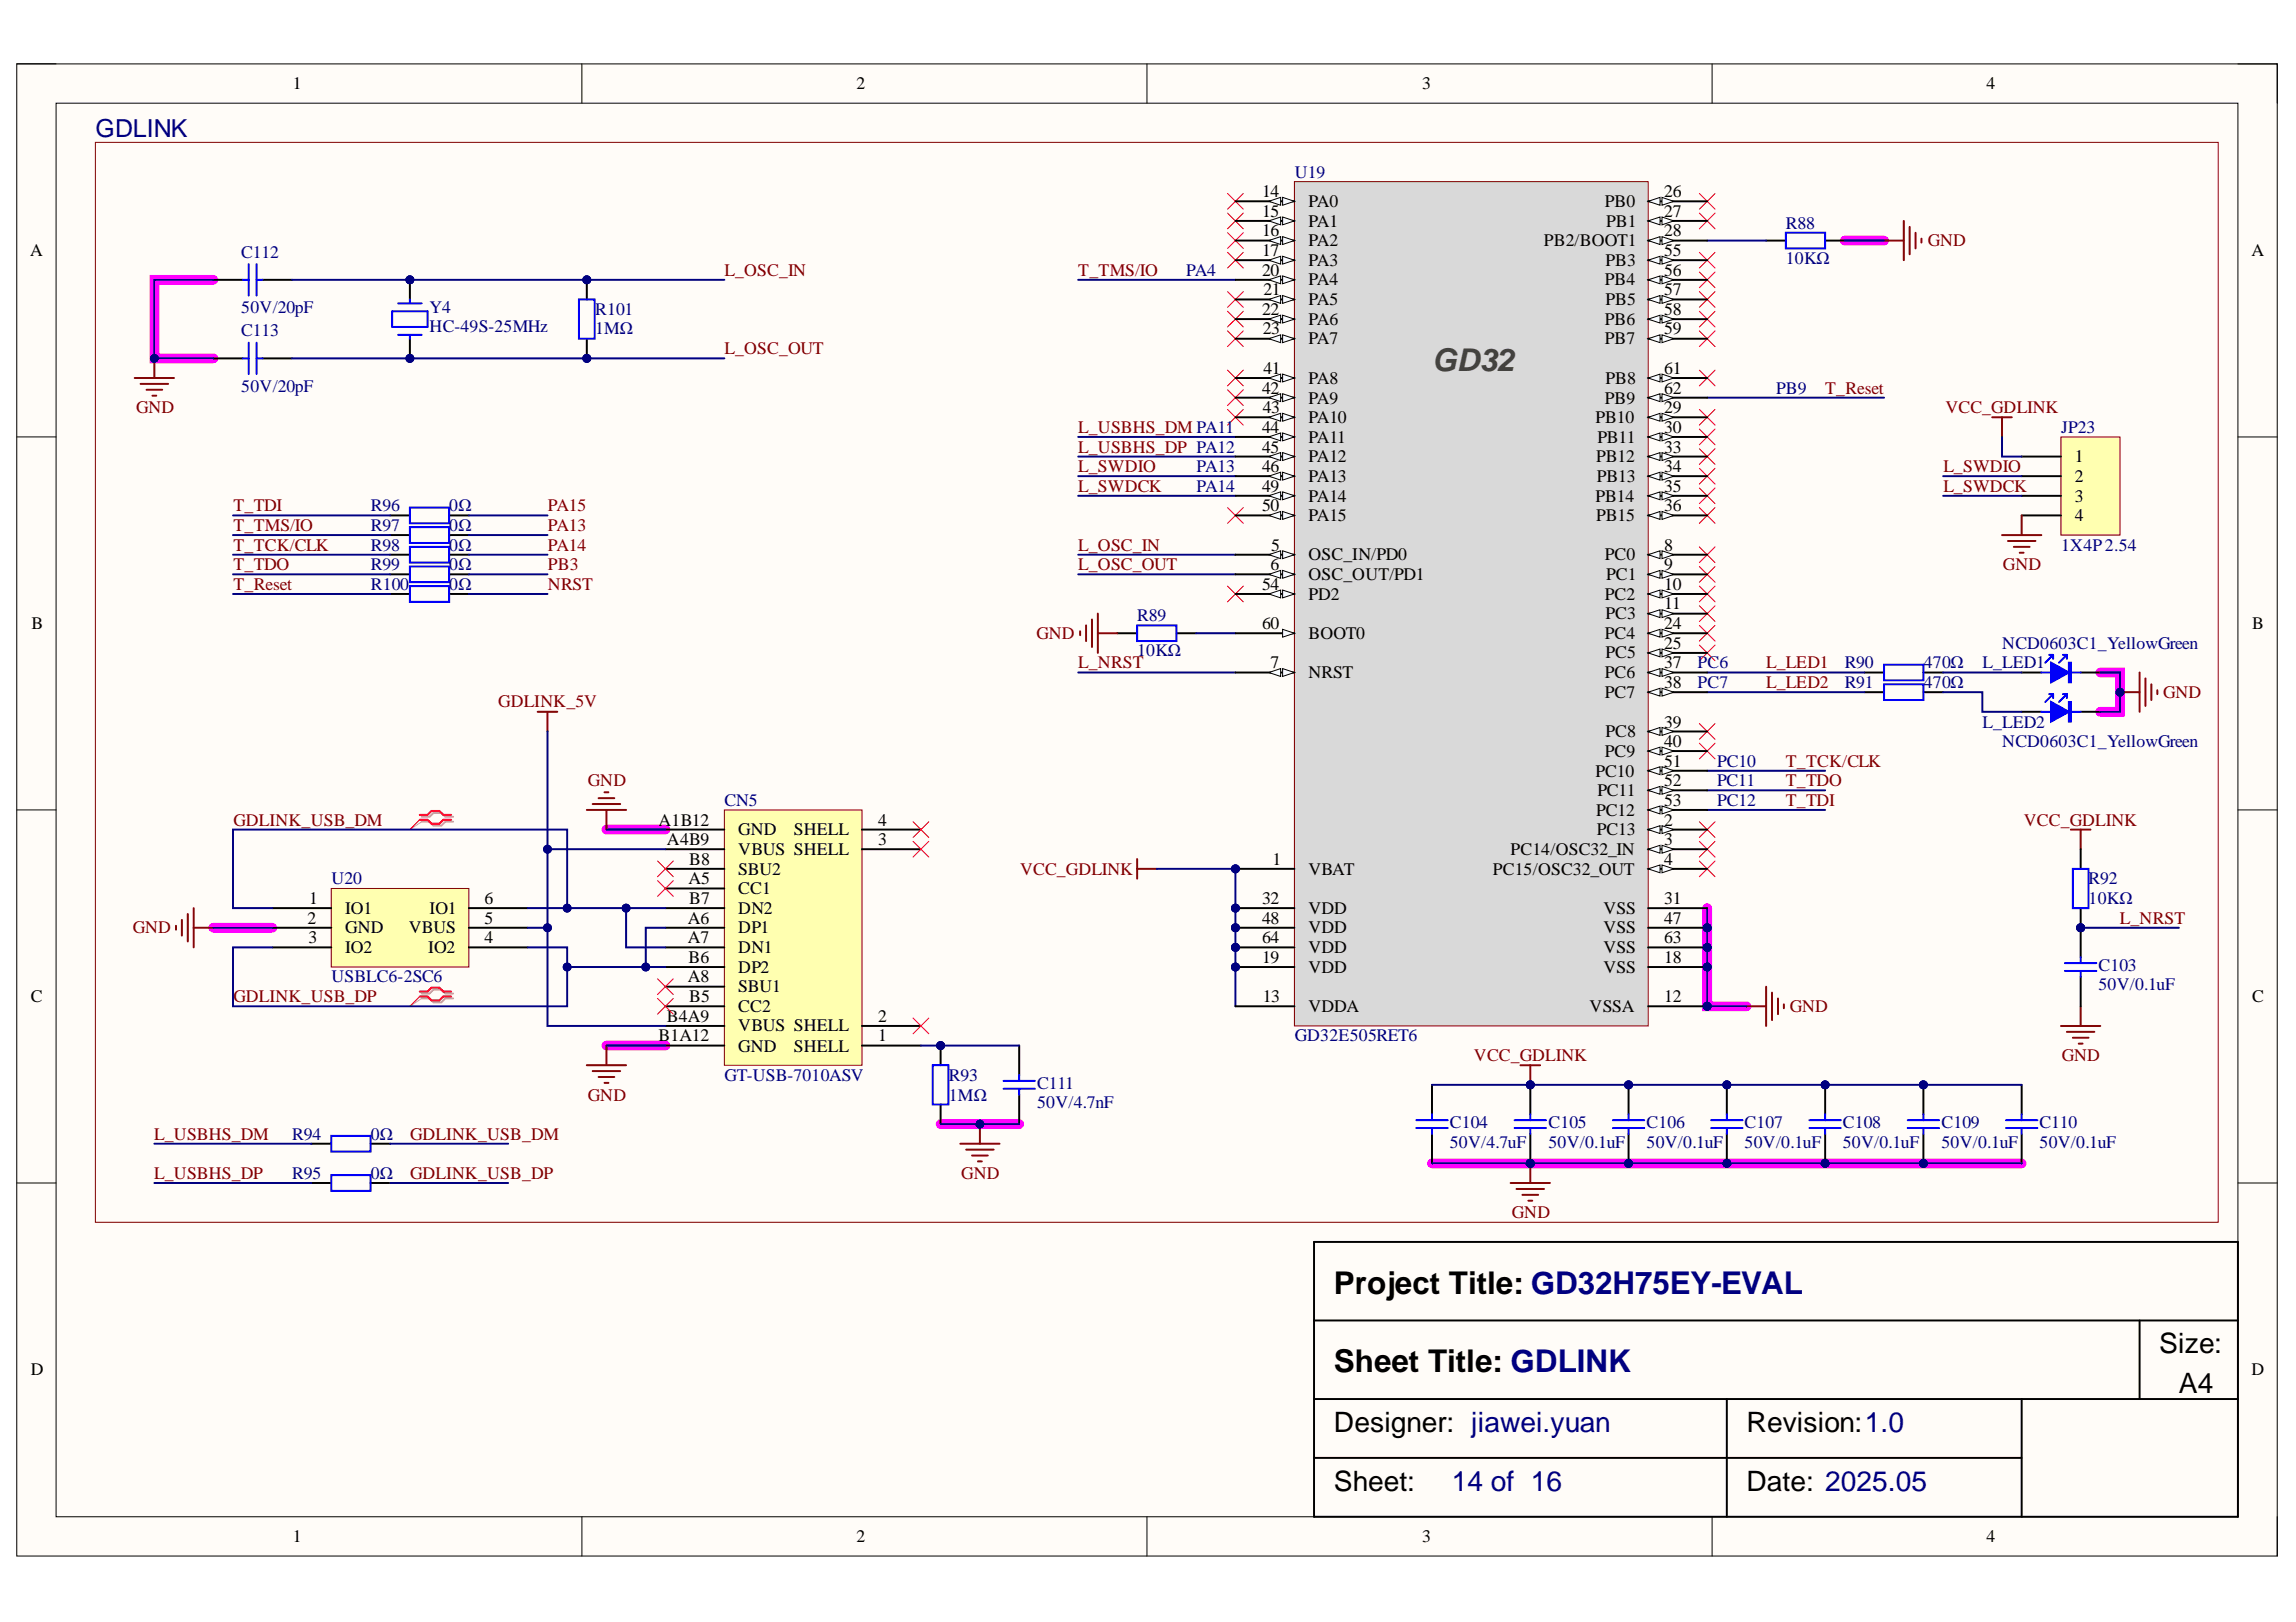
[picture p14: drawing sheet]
<svg xmlns="http://www.w3.org/2000/svg" width="297mm" height="210mm" viewBox="0 0 297 210" stroke-linecap="round" stroke-linejoin="round" font-family="sans-serif">
<defs><g id="words">
<text font-size="4.1" fill="#434343" x="185.3" y="48">GD32</text>
<g font-size="4.1">
<text x="172.6" y="167.4">Project Title: GD32H75EY-EVAL</text>
<text x="172.6" y="177.6">Sheet Title: GDLINK</text>
</g>
<g font-size="3.6">
<text x="279.3" y="175.1">Size:</text>
<text x="172.6" y="185.3">Designer: jiawei.yuan</text>
<text x="226" y="185.3">Revision:1.0</text>
<text x="281.9" y="180.2">A4</text>
<text x="172.6" y="193">Sheet:</text>
<text x="226" y="193">Date: 2025.05</text>
</g>
<text font-size="3.6" fill="#000080" x="187.8" y="193">14 of 16</text>
<text font-size="3.2" fill="#000080" x="12.4" y="17.7">GDLINK</text>
<g font-size="2.3">
<text x="37.9" y="11.6">1</text>
<text x="110.8" y="11.6">2</text>
<text x="184" y="11.6">3</text>
<text x="257" y="11.6">4</text>
<text x="163.3" y="25.5">14</text>
<text x="163.3" y="28.1">15</text>
<text x="169.3" y="26.8">PA0</text>
<text x="169.3" y="29.3">PA1</text>
<text x="207.6" y="26.8">PB0</text>
<text x="207.8" y="29.3">PB1</text>
<text x="215.3" y="25.5">26</text>
<text x="215.3" y="28.1">27</text>
<text x="3.9" y="33.1">A</text>
<text x="163.3" y="30.6">16</text>
<text x="163.3" y="33.1">17</text>
<text x="163.3" y="35.7">20</text>
<text x="169.3" y="31.9">PA2</text>
<text x="169.3" y="34.4">PA3</text>
<text x="199.7" y="31.9">PB2/BOOT1</text>
<text x="207.7" y="34.4">PB3</text>
<text x="215.3" y="30.6">28</text>
<text x="215.3" y="33.1">55</text>
<text x="215.3" y="35.7">56</text>
<text x="291.3" y="33.1">A</text>
<text x="163.3" y="40.7">22</text>
<text x="163.4" y="38.2">21</text>
<text x="169.3" y="36.9">PA4</text>
<text x="169.3" y="39.5">PA5</text>
<text x="207.6" y="36.9">PB4</text>
<text x="207.7" y="39.5">PB5</text>
<text x="215.3" y="38.2">57</text>
<text x="215.3" y="40.7">58</text>
<text x="163.4" y="43.3">23</text>
<text x="169.3" y="42">PA6</text>
<text x="169.3" y="44.5">PA7</text>
<text x="207.6" y="42">PB6</text>
<text x="207.6" y="44.5">PB7</text>
<text x="215.3" y="43.3">59</text>
<text x="163.3" y="51">42</text>
<text x="163.4" y="53.5">43</text>
<text x="163.4" y="48.3">41</text>
<text x="169.3" y="49.7">PA8</text>
<text x="169.3" y="52.2">PA9</text>
<text x="207.6" y="52.2">PB9</text>
<text x="207.7" y="49.7">PB8</text>
<text x="215.3" y="48.3">61</text>
<text x="215.3" y="51">62</text>
<text x="215.3" y="53.5">29</text>
<text x="163.3" y="56">44</text>
<text x="163.3" y="58.6">45</text>
<text x="169.3" y="54.8">PA10</text>
<text x="169.3" y="57.3">PA11</text>
<text x="169.3" y="59.8">PA12</text>
<text x="206.4" y="54.8">PB10</text>
<text x="206.5" y="59.8">PB12</text>
<text x="206.7" y="57.3">PB11</text>
<text x="215.3" y="56">30</text>
<text x="215.3" y="58.6">33</text>
<text x="268.4" y="59.8">1</text>
<text x="163.3" y="61.1">46</text>
<text x="163.3" y="63.6">49</text>
<text x="169.3" y="62.4">PA13</text>
<text x="169.3" y="64.9">PA14</text>
<text x="206.4" y="64.9">PB14</text>
<text x="206.6" y="62.4">PB13</text>
<text x="215.3" y="61.1">34</text>
<text x="215.3" y="63.6">35</text>
<text x="268.4" y="62.4">2</text>
<text x="268.4" y="64.9">3</text>
<text x="163.3" y="66.2">50</text>
<text x="164.5" y="71.3">5</text>
<text x="169.3" y="67.5">PA15</text>
<text x="206.5" y="67.5">PB15</text>
<text x="215.3" y="66.2">36</text>
<text x="215.3" y="71.3">8</text>
<text x="268.4" y="67.5">4</text>
<text x="163.3" y="76.3">54</text>
<text x="164.4" y="73.8">6</text>
<text x="169.3" y="72.5">OSC_IN/PD0</text>
<text x="169.3" y="75.1">OSC_OUT/PD1</text>
<text x="169.3" y="77.6">PD2</text>
<text x="207.6" y="72.5">PC0</text>
<text x="207.6" y="77.6">PC2</text>
<text x="207.8" y="75.1">PC1</text>
<text x="215.3" y="73.8">9</text>
<text x="215.3" y="76.3">10</text>
<text x="4.1" y="81.4">B</text>
<text x="163.3" y="81.4">60</text>
<text x="169.3" y="82.7">BOOT0</text>
<text x="207.6" y="82.7">PC4</text>
<text x="207.7" y="80.1">PC3</text>
<text x="215.3" y="78.9">11</text>
<text x="215.3" y="81.4">24</text>
<text x="215.3" y="83.9">25</text>
<text x="291.4" y="81.4">B</text>
<text x="164.4" y="86.5">7</text>
<text x="169.3" y="87.7">NRST</text>
<text x="207.6" y="87.7">PC6</text>
<text x="207.7" y="85.2">PC5</text>
<text x="215.3" y="86.5">37</text>
<text x="215.3" y="89">38</text>
<text x="207.6" y="90.3">PC7</text>
<text x="207.7" y="95.4">PC8</text>
<text x="215.3" y="94.2">39</text>
<text x="206.4" y="100.5">PC10</text>
<text x="207.6" y="98">PC9</text>
<text x="215.3" y="96.7">40</text>
<text x="215.3" y="99.2">51</text>
<text x="215.3" y="101.8">52</text>
<text x="85.2" y="106.8">A1B12</text>
<text x="113.6" y="106.8">4</text>
<text x="206.5" y="105.6">PC12</text>
<text x="206.7" y="103">PC11</text>
<text x="215.3" y="104.3">53</text>
<text x="215.3" y="106.8">2</text>
<text x="86.3" y="109.4">A4B9</text>
<text x="89.2" y="111.9">B8</text>
<text x="95.5" y="108.1">GND</text>
<text x="95.5" y="110.6">VBUS SHELL</text>
<text x="95.5" y="113.2">SBU2</text>
<text x="102.7" y="108.1">SHELL</text>
<text x="113.6" y="109.4">3</text>
<text x="164.6" y="111.9">1</text>
<text x="169.3" y="113.2">VBAT</text>
<text x="193.1" y="113.2">PC15/OSC32_OUT</text>
<text x="195.4" y="110.6">PC14/OSC32_IN</text>
<text x="206.6" y="108.1">PC13</text>
<text x="215.3" y="109.4">3</text>
<text x="215.3" y="111.9">4</text>
<text x="39.8" y="119.5">2</text>
<text x="40" y="117">1</text>
<text x="44.7" y="118.3">IO1</text>
<text x="55.6" y="118.3">IO1</text>
<text x="62.7" y="119.5">5</text>
<text x="62.7" y="117">6</text>
<text x="89" y="119.5">A6</text>
<text x="89.1" y="114.4">A5</text>
<text x="89.2" y="117">B7</text>
<text x="95.5" y="115.7">CC1</text>
<text x="95.5" y="118.3">DN2</text>
<text x="163.3" y="117">32</text>
<text x="163.3" y="119.5">48</text>
<text x="169.3" y="118.3">VDD</text>
<text x="207.4" y="118.3">VSS</text>
<text x="215.3" y="117">31</text>
<text x="215.3" y="119.5">47</text>
<text x="39.9" y="122.1">3</text>
<text x="44.7" y="120.8">GND</text>
<text x="44.7" y="123.3">IO2</text>
<text x="52.9" y="120.8">VBUS</text>
<text x="55.4" y="123.3">IO2</text>
<text x="62.7" y="122.1">4</text>
<text x="89" y="122.1">A7</text>
<text x="89.1" y="124.6">B6</text>
<text x="95.5" y="120.8">DP1</text>
<text x="95.5" y="123.3">DN1</text>
<text x="95.5" y="125.9">DP2</text>
<text x="163.3" y="122.1">64</text>
<text x="163.3" y="124.6">19</text>
<text x="169.3" y="120.8">VDD</text>
<text x="169.3" y="123.3">VDD</text>
<text x="169.3" y="125.9">VDD</text>
<text x="207.4" y="120.8">VSS</text>
<text x="207.4" y="123.3">VSS</text>
<text x="207.4" y="125.9">VSS</text>
<text x="215.3" y="122.1">63</text>
<text x="215.3" y="124.6">18</text>
<text x="4" y="129.7">C</text>
<text x="89" y="127.1">A8</text>
<text x="89.2" y="129.7">B5</text>
<text x="95.5" y="128.4">SBU1</text>
<text x="95.5" y="130.9">CC2</text>
<text x="163.4" y="129.7">13</text>
<text x="169.3" y="130.9">VDDA</text>
<text x="205.7" y="130.9">VSSA</text>
<text x="215.3" y="129.7">12</text>
<text x="291.4" y="129.7">C</text>
<text x="85.2" y="134.7">B1A12</text>
<text x="86.3" y="132.2">B4A9</text>
<text x="95.5" y="133.5">VBUS SHELL</text>
<text x="95.5" y="136.1">GND</text>
<text x="102.7" y="136.1">SHELL</text>
<text x="113.6" y="132.2">2</text>
<text x="113.6" y="134.7">1</text>
<text x="4" y="177.9">D</text>
<text x="291.3" y="177.9">D</text>
<text x="37.9" y="199.6">1</text>
<text x="110.8" y="199.6">2</text>
<text x="184" y="199.6">3</text>
<text x="257" y="199.6">4</text>
</g>
<g font-size="2.3" fill="#000080">
<text x="167.5" y="23">U19</text>
<text x="231" y="29.6">R88</text>
<text x="31.2" y="33.4">C112</text>
<text x="153.5" y="35.7">PA4</text>
<text x="231" y="34.1">10KΩ</text>
<text x="31.2" y="40.5">50V/20pF</text>
<text x="55.6" y="40.5">Y4</text>
<text x="77" y="40.7">R101</text>
<text x="31.2" y="43.5">C113</text>
<text x="55.6" y="43">HC-49S-25MHz</text>
<text x="77" y="43.3">1MΩ</text>
<text x="31.2" y="50.7">50V/20pF</text>
<text x="229.8" y="51">PB9</text>
<text x="266.7" y="56">JP23</text>
<text x="154.8" y="63.6">PA14</text>
<text x="154.8" y="61.1">PA13</text>
<text x="48" y="66.2">R96</text>
<text x="48" y="68.7">R97</text>
<text x="48" y="71.3">R98</text>
<text x="58.1" y="66.2">0Ω</text>
<text x="58.1" y="68.7">0Ω</text>
<text x="58.1" y="71.3">0Ω</text>
<text x="266.7" y="71.3">1X4P2.54</text>
<text x="48" y="73.8">R99</text>
<text x="48" y="76.3">R100</text>
<text x="58.1" y="73.8">0Ω</text>
<text x="58.1" y="76.3">0Ω</text>
<text x="147.1" y="80.4">R89</text>
<text x="259" y="83.9">NCD0603C1_YellowGreen</text>
<text x="147.1" y="84.9">10KΩ</text>
<text x="219.6" y="86.5">PC6</text>
<text x="219.6" y="89">PC7</text>
<text x="238.7" y="86.5">R90</text>
<text x="238.7" y="89">R91</text>
<text x="248.9" y="86.5">470Ω</text>
<text x="248.9" y="89">470Ω</text>
<text x="256.5" y="86.5">L_LED1</text>
<text x="256.5" y="94.2">L_LED2</text>
<text x="222.2" y="99.2">PC10</text>
<text x="222.2" y="101.8">PC11</text>
<text x="259" y="96.7">NCD0603C1_YellowGreen</text>
<text x="93.7" y="104.3">CN5</text>
<text x="222.2" y="104.3">PC12</text>
<text x="42.9" y="114.4">U20</text>
<text x="270.2" y="114.4">R92</text>
<text x="270.2" y="117">10KΩ</text>
<text x="271.5" y="125.6">C103</text>
<text x="42.9" y="127.1">USBLC6-2SC6</text>
<text x="271.5" y="128.1">50V/0.1uF</text>
<text x="167.5" y="134.7">GD32E505RET6</text>
<text x="93.7" y="139.9">GT-USB-7010ASV</text>
<text x="122.8" y="139.9">R93</text>
<text x="122.8" y="142.4">1MΩ</text>
<text x="134.2" y="140.9">C111</text>
<text x="134.2" y="143.4">50V/4.7nF</text>
<text x="37.8" y="147.5">R94</text>
<text x="48" y="147.5">0Ω</text>
<text x="187.6" y="146">C104</text>
<text x="187.6" y="148.5">50V/4.7uF</text>
<text x="200.3" y="146">C105</text>
<text x="200.3" y="148.5">50V/0.1uF</text>
<text x="213" y="146">C106</text>
<text x="213" y="148.5">50V/0.1uF</text>
<text x="225.7" y="146">C107</text>
<text x="225.7" y="148.5">50V/0.1uF</text>
<text x="238.4" y="146">C108</text>
<text x="238.4" y="148.5">50V/0.1uF</text>
<text x="251.2" y="146">C109</text>
<text x="251.2" y="148.5">50V/0.1uF</text>
<text x="263.9" y="146">C110</text>
<text x="263.9" y="148.5">50V/0.1uF</text>
<text x="37.8" y="152.6">R95</text>
<text x="48" y="152.6">0Ω</text>
</g>
<g font-size="2.3" fill="#800000">
<text x="93.7" y="35.7">L_OSC_IN</text>
<text x="139.5" y="35.7">T_TMS/IO</text>
<text x="249.4" y="31.9">GND</text>
<text x="93.7" y="45.8">L_OSC_OUT</text>
<text x="17.6" y="53.5">GND</text>
<text x="236.1" y="51">T_Reset</text>
<text x="251.7" y="53.5">VCC_GDLINK</text>
<text x="139.5" y="58.6">L_USBHS_DP PA12</text>
<text x="139.5" y="56">L_USBHS_DM PA11</text>
<text x="139.5" y="61.1">L_SWDIO</text>
<text x="139.5" y="63.6">L_SWDCK</text>
<text x="251.4" y="61.1">L_SWDIO</text>
<text x="251.4" y="63.6">L_SWDCK</text>
<text x="30.2" y="68.7">T_TMS/IO</text>
<text x="30.2" y="71.3">T_TCK/CLK</text>
<text x="30.2" y="66.2">T_TDI</text>
<text x="70.9" y="68.7">PA13</text>
<text x="70.9" y="71.3">PA14</text>
<text x="70.9" y="66.2">PA15</text>
<text x="139.5" y="71.3">L_OSC_IN</text>
<text x="30.2" y="73.8">T_TDO</text>
<text x="30.2" y="76.3">T_Reset</text>
<text x="70.9" y="73.8">PB3</text>
<text x="70.9" y="76.3">NRST</text>
<text x="139.5" y="73.8">L_OSC_OUT</text>
<text x="259.1" y="73.8">GND</text>
<text x="134.1" y="82.7">GND</text>
<text x="139.5" y="86.5">L_NRST</text>
<text x="228.5" y="86.5">L_LED1</text>
<text x="228.5" y="89">L_LED2</text>
<text x="64.5" y="91.5">GDLINK_5V</text>
<text x="279.9" y="90.3">GND</text>
<text x="76.1" y="101.8">GND</text>
<text x="231" y="99.2">T_TCK/CLK</text>
<text x="231" y="101.8">T_TDO</text>
<text x="30.2" y="106.8">GDLINK_USB_DM</text>
<text x="231" y="104.3">T_TDI</text>
<text x="261.8" y="106.8">VCC_GDLINK</text>
<text x="132" y="113.2">VCC_GDLINK</text>
<text x="274.3" y="119.5">L_NRST</text>
<text x="17.2" y="120.8">GND</text>
<text x="30.2" y="129.7">GDLINK_USB_DP</text>
<text x="231.5" y="130.9">GND</text>
<text x="190.7" y="137.4">VCC_GDLINK</text>
<text x="266.7" y="137.4">GND</text>
<text x="76.1" y="142.4">GND</text>
<text x="20" y="147.5">L_USBHS_DM</text>
<text x="53" y="147.5">GDLINK_USB_DM</text>
<text x="20" y="152.6">L_USBHS_DP</text>
<text x="53" y="152.6">GDLINK_USB_DP</text>
<text x="124.4" y="152.6">GND</text>
<text x="195.6" y="157.6">GND</text>
</g>
</g></defs>
<path d="M2.2 8.3h292.4v193.1h-292.4z" fill-rule="evenodd" fill="#fffcf8"/>
<path d="M2.2 8.3h292.4v193.1h-292.4z" fill="none" stroke="#000" stroke-width=".13"/>
<path d="M7.3 13.4h282.2v182.9h-282.2z" fill-rule="evenodd" fill="#fffcf8"/>
<g fill="none" stroke="#000" stroke-width=".13">
<path d="M2.2 8.3h5.1M7.3 13.4h282.2v182.9h-282.2zM75.3 8.3v5M148.4 8.3v5M221.5 8.3v5.1M289.5 8.3h5.1v5.1M2.2 56.5h5.1M289.5 56.5h5.1M2.2 104.8h5.1M289.5 104.8h5.1M2.2 153.1h5.1M289.5 153.1h5.1"/>
<path d="M75.3 196.3v5.1M148.4 196.3v5.1M221.5 196.3v5.1M294.6 196.3v5.1"/>
</g>
<path d="M27.6 36.2h-7.6v10.2h7.6M238.7 31.1h5M271.7 87h2.6v5.1h-2.6M78.5 107.4h7.6M220.9 117.5v12.7h5.1M27.6 120.1h7.6M78.5 135.3h7.6M121.7 145.5h10.2M185.3 150.6h76.2" fill="none" stroke="#f0f" stroke-width="1.3"/>
<g fill="none" stroke="#000" stroke-width=".25">
<path d="M228.5 31.1h2.5M236.1 31.1h2.6M241.2 87h2.5M241.2 89.6h2.5M248.8 87h2.6M248.8 89.6h2.6M261.5 87h2.6M269.2 87h2.5M170 160.7h119.5v35.6h-119.5zM170 170.9h119.5M276.8 170.9v10.1M170 181h119.5"/>
<path d="M170 188.7h91.5M223.4 181v15.3M261.5 181v15.3"/>
</g>
<path d="M231 30.1h5.1v2h-5.1zM243.7 86h5.1v2h-5.1zM243.7 88.6h5.1v2h-5.1z" fill="none" stroke="#00f" stroke-width=".25"/>
<path d="M243.7 31.1h2.6M246.3 28.6v5.1M247.1 29.4v3.5M247.8 30.1v2M248.6 30.9v.5" fill="none" stroke="#800000" stroke-width=".25"/>
<g fill="none" stroke="#f00" stroke-width=".13">
<path d="M219.8 25l2.1 2.1M219.8 27.6l2.1 2M219.8 32.7l2.1 2M219.8 35.2l2.1 2M219.8 37.7l2.1 2.1M221.9 25l-2.1 2.1M221.9 27.6l-2.1 2M221.9 32.7l-2.1 2M221.9 35.2l-2.1 2M221.9 37.7l-2.1 2.1M219.8 40.3l2.1 2M219.8 42.8l2.1 2.1"/>
<path d="M219.8 47.9l2.1 2M219.8 53l2.1 2M219.8 55.5l2.1 2.1M219.8 58.1l2.1 2M221.9 40.3l-2.1 2M221.9 42.8l-2.1 2.1M221.9 47.9l-2.1 2M221.9 53l-2.1 2M221.9 55.5l-2.1 2.1M221.9 58.1l-2.1 2M219.8 60.6l2.1 2M219.8 63.2l2.1 2"/>
<path d="M219.8 65.7l2.1 2M219.8 70.8l2.1 2M219.8 73.3l2.1 2M219.8 75.9l2.1 2M219.8 78.4l2.1 2M221.9 60.6l-2.1 2M221.9 63.2l-2.1 2M221.9 65.7l-2.1 2M221.9 70.8l-2.1 2M221.9 73.3l-2.1 2M221.9 75.9l-2.1 2M221.9 78.4l-2.1 2"/>
<path d="M219.8 80.9l2.1 2.1M219.8 83.5l2.1 2M221.9 80.9l-2.1 2.1M221.9 83.5l-2.1 2"/>
</g>
<path d="M265.4 85.8l2.3 1.2-2.3 1.3z" fill="#00f"/>
<path d="M264.1 87h1.3M265.1 84.7h.5M265.4 85.8l2.3 1.2-2.3 1.3zM265.6 84.7l-1 1.1M265.6 84.7v.6M266.9 84.7h.5M267.4 84.7l-1 1.1M267.4 84.7v.6M267.7 85.8h.2v2.5h-.2zM267.8 85.8v2.5M267.9 87h1.3" fill="none" stroke="#00f" stroke-width=".25"/>
<path d="M261.5 92.1h2.6M269.2 92.1h2.5" fill="none" stroke="#000" stroke-width=".25"/>
<path d="M265.4 90.8l2.3 1.3-2.3 1.3z" fill="#00f"/>
<path d="M264.1 92.1h1.3M265.1 89.8h.5M265.4 90.8l2.3 1.3-2.3 1.3zM265.6 89.8l-1 1M265.6 89.8v.5M266.9 89.8h.5M267.4 89.8l-1 1M267.4 89.8v.5M267.7 90.8h.2v2.6h-.2zM267.8 90.8v2.6M267.9 92.1h1.3" fill="none" stroke="#00f" stroke-width=".25"/>
<path d="M274.3 89.6h2.5M276.8 87v5.1M277.6 87.8v3.6M278.3 88.6v2M279.1 89.3v.5" fill="none" stroke="#800000" stroke-width=".25"/>
<circle cx="274.3" cy="89.6" r=".51" fill="#000080"/>
<circle cx="274.3" cy="89.6" r=".51" fill="none" stroke="#000080" stroke-width=".13"/>
<path d="M219.8 96.2l2.1 2M219.8 93.6l2.1 2.1M221.9 96.2l-2.1 2M221.9 93.6l-2.1 2.1M219.8 106.3l2.1 2.1M219.8 108.9l2.1 2M219.8 111.4l2.1 2.1M221.9 106.3l-2.1 2.1M221.9 108.9l-2.1 2M221.9 111.4l-2.1 2.1" fill="none" stroke="#f00" stroke-width=".13"/>
<path d="M147.1 111.2v2.5M147.1 112.4h2.6M196.7 137.9h2.5M198 137.9v2.5M226 130.2h2.5M228.5 127.7v5.1M229.2 128.4v3.6M230 129.2v2M230.8 130v.5" fill="none" stroke="#800000" stroke-width=".25"/>
<circle cx="198" cy="140.4" r=".51" fill="#000080"/>
<circle cx="198" cy="140.4" r=".51" fill="none" stroke="#000080" stroke-width=".13"/>
<path d="M195.4 153.1h5.1M196.2 153.9h3.6M197 154.6h2M197.7 155.4h.5M198 150.6v2.5" fill="none" stroke="#800000" stroke-width=".25"/>
<circle cx="198" cy="150.6" r=".51" fill="#000080"/>
<circle cx="198" cy="150.6" r=".51" fill="none" stroke="#000080" stroke-width=".13"/>
<circle cx="198" cy="150.6" r=".51" fill="#000080"/>
<circle cx="198" cy="150.6" r=".51" fill="none" stroke="#000080" stroke-width=".13"/>
<circle cx="198" cy="140.4" r=".51" fill="#000080"/>
<circle cx="198" cy="140.4" r=".51" fill="none" stroke="#000080" stroke-width=".13"/>
<path d="M198 146.7v3.9" fill="none" stroke="#000" stroke-width=".25"/>
<circle cx="198" cy="150.6" r=".51" fill="#000080"/>
<circle cx="198" cy="150.6" r=".51" fill="none" stroke="#000080" stroke-width=".13"/>
<path d="M198 140.4v3.8" fill="none" stroke="#000" stroke-width=".25"/>
<circle cx="198" cy="140.4" r=".51" fill="#000080"/>
<circle cx="198" cy="140.4" r=".51" fill="none" stroke="#000080" stroke-width=".13"/>
<path d="M195.9 145h4.1M195.9 146h4.1M198 144.2v.8M198 146v.7" fill="none" stroke="#00f" stroke-width=".25"/>
<circle cx="210.7" cy="150.6" r=".51" fill="#000080"/>
<circle cx="210.7" cy="150.6" r=".51" fill="none" stroke="#000080" stroke-width=".13"/>
<circle cx="210.7" cy="140.4" r=".51" fill="#000080"/>
<circle cx="210.7" cy="140.4" r=".51" fill="none" stroke="#000080" stroke-width=".13"/>
<path d="M210.7 146.7v3.9" fill="none" stroke="#000" stroke-width=".25"/>
<circle cx="210.7" cy="150.6" r=".51" fill="#000080"/>
<circle cx="210.7" cy="150.6" r=".51" fill="none" stroke="#000080" stroke-width=".13"/>
<path d="M210.7 140.4v3.8" fill="none" stroke="#000" stroke-width=".25"/>
<circle cx="210.7" cy="140.4" r=".51" fill="#000080"/>
<circle cx="210.7" cy="140.4" r=".51" fill="none" stroke="#000080" stroke-width=".13"/>
<path d="M183.2 145h4.1M183.2 146h4.1M185.3 144.2v.8M185.3 146v.7M208.7 145h4M208.7 146h4M210.7 144.2v.8M210.7 146v.7" fill="none" stroke="#00f" stroke-width=".25"/>
<path d="M185.3 140.4v3.8M185.3 146.7v3.9" fill="none" stroke="#000" stroke-width=".25"/>
<circle cx="223.4" cy="150.6" r=".51" fill="#000080"/>
<circle cx="223.4" cy="150.6" r=".51" fill="none" stroke="#000080" stroke-width=".13"/>
<circle cx="223.4" cy="140.4" r=".51" fill="#000080"/>
<circle cx="223.4" cy="140.4" r=".51" fill="none" stroke="#000080" stroke-width=".13"/>
<path d="M223.4 146.7v3.9" fill="none" stroke="#000" stroke-width=".25"/>
<circle cx="223.4" cy="150.6" r=".51" fill="#000080"/>
<circle cx="223.4" cy="150.6" r=".51" fill="none" stroke="#000080" stroke-width=".13"/>
<path d="M223.4 140.4v3.8" fill="none" stroke="#000" stroke-width=".25"/>
<circle cx="223.4" cy="140.4" r=".51" fill="#000080"/>
<circle cx="223.4" cy="140.4" r=".51" fill="none" stroke="#000080" stroke-width=".13"/>
<path d="M221.4 145h4M221.4 146h4M223.4 144.2v.8M223.4 146v.7" fill="none" stroke="#00f" stroke-width=".25"/>
<circle cx="236.1" cy="150.6" r=".51" fill="#000080"/>
<circle cx="236.1" cy="150.6" r=".51" fill="none" stroke="#000080" stroke-width=".13"/>
<circle cx="236.1" cy="140.4" r=".51" fill="#000080"/>
<circle cx="236.1" cy="140.4" r=".51" fill="none" stroke="#000080" stroke-width=".13"/>
<path d="M236.1 146.7v3.9" fill="none" stroke="#000" stroke-width=".25"/>
<circle cx="236.1" cy="150.6" r=".51" fill="#000080"/>
<circle cx="236.1" cy="150.6" r=".51" fill="none" stroke="#000080" stroke-width=".13"/>
<path d="M236.1 140.4v3.8" fill="none" stroke="#000" stroke-width=".25"/>
<circle cx="236.1" cy="140.4" r=".51" fill="#000080"/>
<circle cx="236.1" cy="140.4" r=".51" fill="none" stroke="#000080" stroke-width=".13"/>
<path d="M234.1 145h4.1M234.1 146h4.1M236.1 144.2v.8M236.1 146v.7" fill="none" stroke="#00f" stroke-width=".25"/>
<circle cx="248.8" cy="150.6" r=".51" fill="#000080"/>
<circle cx="248.8" cy="150.6" r=".51" fill="none" stroke="#000080" stroke-width=".13"/>
<circle cx="248.8" cy="140.4" r=".51" fill="#000080"/>
<circle cx="248.8" cy="140.4" r=".51" fill="none" stroke="#000080" stroke-width=".13"/>
<path d="M248.8 146.7v3.9" fill="none" stroke="#000" stroke-width=".25"/>
<circle cx="248.8" cy="150.6" r=".51" fill="#000080"/>
<circle cx="248.8" cy="150.6" r=".51" fill="none" stroke="#000080" stroke-width=".13"/>
<path d="M248.8 140.4v3.8" fill="none" stroke="#000" stroke-width=".25"/>
<circle cx="248.8" cy="140.4" r=".51" fill="#000080"/>
<circle cx="248.8" cy="140.4" r=".51" fill="none" stroke="#000080" stroke-width=".13"/>
<path d="M246.8 145h4.1M246.8 146h4.1M248.8 144.2v.8M248.8 146v.7M259.5 145h4.1M259.5 146h4.1M261.5 144.2v.8M261.5 146v.7" fill="none" stroke="#00f" stroke-width=".25"/>
<path d="M261.5 140.4v3.8M261.5 146.7v3.9" fill="none" stroke="#000" stroke-width=".25"/>
<path d="M267.9 107.4h2.5M269.2 107.4v2.5M266.6 132.8h5.1M267.4 133.5h3.6M268.2 134.3h2M268.9 135.1h.5M269.2 130.2v2.6" fill="none" stroke="#800000" stroke-width=".25"/>
<circle cx="269.2" cy="120.1" r=".51" fill="#000080"/>
<circle cx="269.2" cy="120.1" r=".51" fill="none" stroke="#000080" stroke-width=".13"/>
<path d="M269.2 117.5v2.6" fill="none" stroke="#000" stroke-width=".25"/>
<circle cx="269.2" cy="120.1" r=".51" fill="#000080"/>
<circle cx="269.2" cy="120.1" r=".51" fill="none" stroke="#000080" stroke-width=".13"/>
<path d="M269.2 109.9v2.5" fill="none" stroke="#000" stroke-width=".25"/>
<path d="M268.2 112.4h2v5.1h-2z" fill="none" stroke="#00f" stroke-width=".25"/>
<circle cx="269.2" cy="120.1" r=".51" fill="#000080"/>
<circle cx="269.2" cy="120.1" r=".51" fill="none" stroke="#000080" stroke-width=".13"/>
<path d="M269.2 120.1v3.8M269.2 126.4v3.8" fill="none" stroke="#000" stroke-width=".25"/>
<circle cx="269.2" cy="120.1" r=".51" fill="#000080"/>
<circle cx="269.2" cy="120.1" r=".51" fill="none" stroke="#000080" stroke-width=".13"/>
<path d="M147.1 80.9h5.1v2.1h-5.1zM267.1 124.6h4.1M267.1 125.6h4.1M269.2 123.9v.7M269.2 125.6v.8" fill="none" stroke="#00f" stroke-width=".25"/>
<path d="M144.6 81.9h2.5M152.2 81.9h2.5" fill="none" stroke="#000" stroke-width=".25"/>
<path d="M142 79.4v5.1M139.7 81.7v.5M140.5 80.9v2.1M141.3 80.2v3.5M142 81.9h2.6" fill="none" stroke="#800000" stroke-width=".25"/>
<g fill="none" stroke="#f00" stroke-width=".13">
<path d="M158.8 25l2 2.1M158.8 27.6l2 2M158.8 30.1l2 2M158.8 32.7l2 2M158.8 37.7l2 2.1M160.8 25l-2 2.1M160.8 27.6l-2 2M160.8 30.1l-2 2M160.8 32.7l-2 2M160.8 37.7l-2 2.1M158.8 53l2 2M158.8 50.4l2 2.1"/>
<path d="M158.8 47.9l2 2M158.8 40.3l2 2M158.8 42.8l2 2.1M160.8 53l-2 2M160.8 50.4l-2 2.1M160.8 47.9l-2 2M160.8 40.3l-2 2M160.8 42.8l-2 2.1M158.8 75.9l2 2M158.8 65.7l2 2M160.8 75.9l-2 2M160.8 65.7l-2 2"/>
</g>
<path d="M12.3 18.4h274.7v139.8h-274.7z" fill="none" stroke="#800000" stroke-width=".13"/>
<path d="M266.6 56.5h7.7v12.7h-7.7z" fill-rule="evenodd" fill="#ffffb0"/>
<path d="M266.6 56.5h7.7v12.7h-7.7z" fill="none" stroke="#800000" stroke-width=".13"/>
<path d="M261.5 59.1h5.1M261.5 61.6h5.1M261.5 64.2h5.1M261.5 66.7h5.1" fill="none" stroke="#000" stroke-width=".25"/>
<path d="M257.7 54h2.6M259 54v2.5M259 69.2h5.1M259.8 70h3.5M260.5 70.8h2.1M261.3 71.5h.5M261.5 66.7v2.5" fill="none" stroke="#800000" stroke-width=".25"/>
<path d="M42.9 115h17.8v10.1h-17.8z" fill-rule="evenodd" fill="#ffffb0"/>
<path d="M42.9 115h17.8v10.1h-17.8z" fill="none" stroke="#800000" stroke-width=".13"/>
<path d="M35.2 117.5h7.7M60.7 117.5h7.6M35.2 120.1h7.7M35.2 122.6h7.7M60.7 120.1h7.6M60.7 122.6h7.6" fill="none" stroke="#000" stroke-width=".25"/>
<path d="M93.7 104.8h17.8v33h-17.8z" fill-rule="evenodd" fill="#ffffb0"/>
<path d="M93.7 104.8h17.8v33h-17.8z" fill="none" stroke="#800000" stroke-width=".13"/>
<g fill="none" stroke="#000" stroke-width=".25">
<path d="M86.1 107.4h7.6M86.1 109.9h7.6M86.1 112.4h7.6M86.1 115h7.6M86.1 117.5h7.6M111.5 107.4h7.6M111.5 109.9h7.6M86.1 120.1h7.6M86.1 122.6h7.6M86.1 125.1h7.6M86.1 127.7h7.6M86.1 130.2h7.6"/>
<path d="M86.1 132.8h7.6M86.1 135.3h7.6M111.5 132.8h7.6M111.5 135.3h7.6M131.9 135.3v3.8M131.9 141.7v3.8"/>
</g>
<g fill="none" stroke="#800000" stroke-width=".25">
<path d="M22.8 119.8v.5M23.5 119v2.1M24.3 118.3v3.5M25.1 117.5v5.1M75.9 104.8h5.1M76.7 104.1h3.5M77.4 103.3h2.1M78.2 102.5h.5M78.5 104.8v2.6M25.1 120.1h2.5M75.9 137.8h5.1M76.7 138.6h3.5"/>
<path d="M77.4 139.4h2.1M78.5 135.3v2.5M78.2 140.1h.5"/>
</g>
<g fill="none" stroke="#f00" stroke-width=".13">
<path d="M85.1 111.4l2 2.1M85.1 114l2 2M87.1 111.4l-2 2.1M87.1 114l-2 2M118.1 106.3l2.1 2.1M118.1 108.9l2.1 2M120.2 106.3l-2.1 2.1M120.2 108.9l-2.1 2M85.1 126.7l2 2M85.1 129.2l2 2M87.1 126.7l-2 2M87.1 129.2l-2 2"/>
<path d="M118.1 131.7l2.1 2.1M120.2 131.7l-2.1 2.1"/>
</g>
<path d="M129.8 139.9h4.1M131.9 139.1v.8M129.8 140.9h4.1M131.9 140.9v.8" fill="none" stroke="#00f" stroke-width=".25"/>
<circle cx="121.7" cy="135.3" r=".51" fill="#000080"/>
<circle cx="121.7" cy="135.3" r=".51" fill="none" stroke="#000080" stroke-width=".13"/>
<path d="M121.7 135.3v2.5M121.7 142.9v2.6" fill="none" stroke="#000" stroke-width=".25"/>
<circle cx="121.7" cy="135.3" r=".51" fill="#000080"/>
<circle cx="121.7" cy="135.3" r=".51" fill="none" stroke="#000080" stroke-width=".13"/>
<path d="M120.7 137.8h2v5.1h-2z" fill="none" stroke="#00f" stroke-width=".25"/>
<path d="M124.2 148h5.1M125 148.8h3.6M125.8 149.5h2M126.5 150.3h.5M126.8 145.5v2.5" fill="none" stroke="#800000" stroke-width=".25"/>
<circle cx="126.8" cy="145.5" r=".51" fill="#000080"/>
<circle cx="126.8" cy="145.5" r=".51" fill="none" stroke="#000080" stroke-width=".13"/>
<path d="M69.6 92.1h2.5M70.8 92.1v2.6" fill="none" stroke="#800000" stroke-width=".25"/>
<path d="M54.6 105.7h1l.5-.5h1l.5 .5h1M54.6 106.3h1l.5 .5h1l.5-.5h1M54.6 128.6h1l.5-.5h1l.5 .5h1M54.6 129.2h1l.5 .5h1l.5-.5h1" fill="none" stroke="#d0a19e" stroke-width=".25"/>
<path d="M54.6 106.3l-1.6 1.1M54.6 129.2l-1.6 1" fill="none" stroke="#d0a19e" stroke-width=".13"/>
<path d="M54.3 105.5h1l.5-.6h1l.6 .6h1M54.3 106.1h1l.5 .5h1l.6-.5h1M54.3 128.3h1l.5-.5h1l.6 .5h1M54.3 129h1l.5 .5h1l.6-.5h1" fill="none" stroke="#f00" stroke-width=".25"/>
<path d="M54.3 106.1l-1.3 1.3M54.3 129l-1.3 1.2" fill="none" stroke="#f00" stroke-width=".13"/>
<g fill="none" stroke="#000" stroke-width=".25">
<path d="M50.5 66.7h2.5M50.5 69.2h2.5M50.5 71.8h2.5M50.5 74.3h2.5M50.5 76.9h2.5M58.1 66.7h2.6M58.1 69.2h2.6M58.1 71.8h2.6M58.1 74.3h2.6M58.1 76.9h2.6M40.3 148h2.6M40.3 153.1h2.6"/>
<path d="M47.9 148h2.6M47.9 153.1h2.6"/>
</g>
<path d="M53 65.7h5.1v2h-5.1zM53 68.2h5.1v2.1h-5.1zM53 70.8h5.1v2h-5.1zM53 73.3h5.1v2h-5.1zM53 75.9h5.1v2h-5.1zM42.9 147h5v2h-5zM42.9 152.1h5v2h-5z" fill="none" stroke="#00f" stroke-width=".25"/>
<circle cx="53" cy="46.4" r=".51" fill="#000080"/>
<circle cx="53" cy="46.4" r=".51" fill="none" stroke="#000080" stroke-width=".13"/>
<circle cx="53" cy="36.2" r=".51" fill="#000080"/>
<circle cx="53" cy="36.2" r=".51" fill="none" stroke="#000080" stroke-width=".13"/>
<path d="M53 43.8v2.6" fill="none" stroke="#000" stroke-width=".25"/>
<circle cx="53" cy="46.4" r=".51" fill="#000080"/>
<circle cx="53" cy="46.4" r=".51" fill="none" stroke="#000080" stroke-width=".13"/>
<path d="M53 36.2v2.6" fill="none" stroke="#000" stroke-width=".25"/>
<circle cx="53" cy="36.2" r=".51" fill="#000080"/>
<circle cx="53" cy="36.2" r=".51" fill="none" stroke="#000080" stroke-width=".13"/>
<path d="M51.5 39.3h3.1M53 38.8v.5M50.7 40.3h4.6v2h-4.6zM51.5 43.3h3.1M53 43.3v.5" fill="none" stroke="#00f" stroke-width=".25"/>
<path d="M220.9 31.1h7.6M238.7 31.1h5M220.9 51.5h22.8M220.9 87h20.3M220.9 89.6h20.3M251.4 89.6h5.1v2.5h5M251.4 87h10.1M271.7 87h2.6v5.1h-2.6" fill="none" stroke="#000080" stroke-width=".25"/>
<circle cx="274.3" cy="89.6" r=".51" fill="#000080"/>
<circle cx="274.3" cy="89.6" r=".51" fill="none" stroke="#000080" stroke-width=".13"/>
<path d="M220.9 99.7h15.2M220.9 117.5v12.7h5.1M220.9 102.3h15.2M220.9 104.8h15.2" fill="none" stroke="#000080" stroke-width=".25"/>
<circle cx="220.9" cy="120.1" r=".51" fill="#000080"/>
<circle cx="220.9" cy="120.1" r=".51" fill="none" stroke="#000080" stroke-width=".13"/>
<circle cx="220.9" cy="122.6" r=".51" fill="#000080"/>
<circle cx="220.9" cy="122.6" r=".51" fill="none" stroke="#000080" stroke-width=".13"/>
<circle cx="220.9" cy="125.1" r=".51" fill="#000080"/>
<circle cx="220.9" cy="125.1" r=".51" fill="none" stroke="#000080" stroke-width=".13"/>
<circle cx="220.9" cy="130.2" r=".51" fill="#000080"/>
<circle cx="220.9" cy="130.2" r=".51" fill="none" stroke="#000080" stroke-width=".13"/>
<path d="M149.7 112.4h10.1v17.8" fill="none" stroke="#000080" stroke-width=".25"/>
<circle cx="159.8" cy="125.1" r=".51" fill="#000080"/>
<circle cx="159.8" cy="125.1" r=".51" fill="none" stroke="#000080" stroke-width=".13"/>
<circle cx="159.8" cy="122.6" r=".51" fill="#000080"/>
<circle cx="159.8" cy="122.6" r=".51" fill="none" stroke="#000080" stroke-width=".13"/>
<circle cx="159.8" cy="120.1" r=".51" fill="#000080"/>
<circle cx="159.8" cy="120.1" r=".51" fill="none" stroke="#000080" stroke-width=".13"/>
<circle cx="159.8" cy="117.5" r=".51" fill="#000080"/>
<circle cx="159.8" cy="117.5" r=".51" fill="none" stroke="#000080" stroke-width=".13"/>
<circle cx="159.8" cy="112.4" r=".51" fill="#000080"/>
<circle cx="159.8" cy="112.4" r=".51" fill="none" stroke="#000080" stroke-width=".13"/>
<path d="M185.3 140.4h76.2" fill="none" stroke="#000080" stroke-width=".25"/>
<circle cx="198" cy="140.4" r=".51" fill="#000080"/>
<circle cx="198" cy="140.4" r=".51" fill="none" stroke="#000080" stroke-width=".13"/>
<circle cx="210.7" cy="140.4" r=".51" fill="#000080"/>
<circle cx="210.7" cy="140.4" r=".51" fill="none" stroke="#000080" stroke-width=".13"/>
<circle cx="223.4" cy="140.4" r=".51" fill="#000080"/>
<circle cx="223.4" cy="140.4" r=".51" fill="none" stroke="#000080" stroke-width=".13"/>
<circle cx="236.1" cy="140.4" r=".51" fill="#000080"/>
<circle cx="236.1" cy="140.4" r=".51" fill="none" stroke="#000080" stroke-width=".13"/>
<circle cx="248.8" cy="140.4" r=".51" fill="#000080"/>
<circle cx="248.8" cy="140.4" r=".51" fill="none" stroke="#000080" stroke-width=".13"/>
<path d="M185.3 150.6h76.2" fill="none" stroke="#000080" stroke-width=".25"/>
<circle cx="248.8" cy="150.6" r=".51" fill="#000080"/>
<circle cx="248.8" cy="150.6" r=".51" fill="none" stroke="#000080" stroke-width=".13"/>
<circle cx="236.1" cy="150.6" r=".51" fill="#000080"/>
<circle cx="236.1" cy="150.6" r=".51" fill="none" stroke="#000080" stroke-width=".13"/>
<circle cx="223.4" cy="150.6" r=".51" fill="#000080"/>
<circle cx="223.4" cy="150.6" r=".51" fill="none" stroke="#000080" stroke-width=".13"/>
<circle cx="210.7" cy="150.6" r=".51" fill="#000080"/>
<circle cx="210.7" cy="150.6" r=".51" fill="none" stroke="#000080" stroke-width=".13"/>
<circle cx="198" cy="150.6" r=".51" fill="#000080"/>
<circle cx="198" cy="150.6" r=".51" fill="none" stroke="#000080" stroke-width=".13"/>
<path d="M269.2 120.1h12.7" fill="none" stroke="#000080" stroke-width=".25"/>
<circle cx="269.2" cy="120.1" r=".51" fill="#000080"/>
<circle cx="269.2" cy="120.1" r=".51" fill="none" stroke="#000080" stroke-width=".13"/>
<g fill="none" stroke="#000080" stroke-width=".25">
<path d="M139.5 36.2h20.3M139.5 59.1h20.3M139.5 56.5h20.3M259 56.5v2.6h2.5M139.5 71.8h20.3M139.5 74.3h20.3M139.5 64.2h20.3M139.5 61.6h20.3M251.4 64.2h10.1M251.4 61.6h10.1M139.5 87h20.3M154.7 81.9h5.1"/>
<path d="M35.2 117.5h-5.1v-10.1h43.3v10.1h-5.1"/>
</g>
<circle cx="73.4" cy="117.5" r=".51" fill="#000080"/>
<circle cx="73.4" cy="117.5" r=".51" fill="none" stroke="#000080" stroke-width=".13"/>
<path d="M81 117.5v5.1h5.1M27.6 120.1h7.6" fill="none" stroke="#000080" stroke-width=".25"/>
<circle cx="81" cy="117.5" r=".51" fill="#000080"/>
<circle cx="81" cy="117.5" r=".51" fill="none" stroke="#000080" stroke-width=".13"/>
<path d="M86.1 120.1h-2.6v5h2.6" fill="none" stroke="#000080" stroke-width=".25"/>
<circle cx="83.5" cy="125.1" r=".51" fill="#000080"/>
<circle cx="83.5" cy="125.1" r=".51" fill="none" stroke="#000080" stroke-width=".13"/>
<path d="M73.4 125.1h10.1" fill="none" stroke="#000080" stroke-width=".25"/>
<circle cx="83.5" cy="125.1" r=".51" fill="#000080"/>
<circle cx="83.5" cy="125.1" r=".51" fill="none" stroke="#000080" stroke-width=".13"/>
<circle cx="73.4" cy="125.1" r=".51" fill="#000080"/>
<circle cx="73.4" cy="125.1" r=".51" fill="none" stroke="#000080" stroke-width=".13"/>
<path d="M78.5 107.4h7.6M78.5 135.3h7.6M119.1 135.3h12.8" fill="none" stroke="#000080" stroke-width=".25"/>
<circle cx="121.7" cy="135.3" r=".51" fill="#000080"/>
<circle cx="121.7" cy="135.3" r=".51" fill="none" stroke="#000080" stroke-width=".13"/>
<path d="M121.7 145.5h10.2" fill="none" stroke="#000080" stroke-width=".25"/>
<circle cx="126.8" cy="145.5" r=".51" fill="#000080"/>
<circle cx="126.8" cy="145.5" r=".51" fill="none" stroke="#000080" stroke-width=".13"/>
<path d="M73.4 117.5h12.7" fill="none" stroke="#000080" stroke-width=".25"/>
<circle cx="73.4" cy="117.5" r=".51" fill="#000080"/>
<circle cx="73.4" cy="117.5" r=".51" fill="none" stroke="#000080" stroke-width=".13"/>
<circle cx="81" cy="117.5" r=".51" fill="#000080"/>
<circle cx="81" cy="117.5" r=".51" fill="none" stroke="#000080" stroke-width=".13"/>
<path d="M70.8 94.7v25.4h-2.5" fill="none" stroke="#000080" stroke-width=".25"/>
<circle cx="70.8" cy="120.1" r=".51" fill="#000080"/>
<circle cx="70.8" cy="120.1" r=".51" fill="none" stroke="#000080" stroke-width=".13"/>
<circle cx="70.8" cy="109.9" r=".51" fill="#000080"/>
<circle cx="70.8" cy="109.9" r=".51" fill="none" stroke="#000080" stroke-width=".13"/>
<path d="M70.8 109.9h15.3" fill="none" stroke="#000080" stroke-width=".25"/>
<circle cx="70.8" cy="109.9" r=".51" fill="#000080"/>
<circle cx="70.8" cy="109.9" r=".51" fill="none" stroke="#000080" stroke-width=".13"/>
<path d="M70.8 120.1v12.7h15.3" fill="none" stroke="#000080" stroke-width=".25"/>
<circle cx="70.8" cy="120.1" r=".51" fill="#000080"/>
<circle cx="70.8" cy="120.1" r=".51" fill="none" stroke="#000080" stroke-width=".13"/>
<path d="M35.2 122.6h-5.1v7.6h43.3v-7.6h-5.1" fill="none" stroke="#000080" stroke-width=".25"/>
<circle cx="73.4" cy="125.1" r=".51" fill="#000080"/>
<circle cx="73.4" cy="125.1" r=".51" fill="none" stroke="#000080" stroke-width=".13"/>
<g fill="none" stroke="#000080" stroke-width=".25">
<path d="M30.1 66.7h20.4M30.1 69.2h20.4M30.1 71.8h20.4M30.1 74.3h20.4M30.1 76.9h20.4M60.7 66.7h10.1M60.7 69.2h10.1M60.7 71.8h10.1M60.7 74.3h10.1M60.7 76.9h10.1M20 148h20.3M20 153.1h20.3"/>
<path d="M50.5 148h15.2M50.5 153.1h15.2"/>
</g>
<circle cx="75.9" cy="46.4" r=".51" fill="#000080"/>
<circle cx="75.9" cy="46.4" r=".51" fill="none" stroke="#000080" stroke-width=".13"/>
<circle cx="75.9" cy="36.2" r=".51" fill="#000080"/>
<circle cx="75.9" cy="36.2" r=".51" fill="none" stroke="#000080" stroke-width=".13"/>
<path d="M75.9 43.8v2.6" fill="none" stroke="#000" stroke-width=".25"/>
<circle cx="75.9" cy="46.4" r=".51" fill="#000080"/>
<circle cx="75.9" cy="46.4" r=".51" fill="none" stroke="#000080" stroke-width=".13"/>
<path d="M75.9 36.2v2.6" fill="none" stroke="#000" stroke-width=".25"/>
<circle cx="75.9" cy="36.2" r=".51" fill="#000080"/>
<circle cx="75.9" cy="36.2" r=".51" fill="none" stroke="#000080" stroke-width=".13"/>
<path d="M31.4 36.2h.8M32.2 34.2v4M33.2 34.2v4M33.2 36.2h.8M74.9 38.8h2v5h-2zM31.4 46.4h.8M32.2 44.3v4.1M33.2 46.4h.8M33.2 44.3v4.1" fill="none" stroke="#00f" stroke-width=".25"/>
<path d="M27.6 36.2h3.8M34 36.2h3.8M27.6 46.4h3.8M34 46.4h3.8" fill="none" stroke="#000" stroke-width=".25"/>
<path d="M27.6 36.2h-7.6v10.2h7.6" fill="none" stroke="#000080" stroke-width=".25"/>
<circle cx="20" cy="46.4" r=".51" fill="#000080"/>
<circle cx="20" cy="46.4" r=".51" fill="none" stroke="#000080" stroke-width=".13"/>
<path d="M17.4 48.9h5.1M18.2 49.7h3.6M19 50.4h2M19.7 51.2h.5M20 46.4v2.5" fill="none" stroke="#800000" stroke-width=".25"/>
<circle cx="20" cy="46.4" r=".51" fill="#000080"/>
<circle cx="20" cy="46.4" r=".51" fill="none" stroke="#000080" stroke-width=".13"/>
<path d="M37.8 36.2h55.9" fill="none" stroke="#000080" stroke-width=".25"/>
<circle cx="53" cy="36.2" r=".51" fill="#000080"/>
<circle cx="53" cy="36.2" r=".51" fill="none" stroke="#000080" stroke-width=".13"/>
<circle cx="75.9" cy="36.2" r=".51" fill="#000080"/>
<circle cx="75.9" cy="36.2" r=".51" fill="none" stroke="#000080" stroke-width=".13"/>
<path d="M37.8 46.4h55.9" fill="none" stroke="#000080" stroke-width=".25"/>
<circle cx="53" cy="46.4" r=".51" fill="#000080"/>
<circle cx="53" cy="46.4" r=".51" fill="none" stroke="#000080" stroke-width=".13"/>
<circle cx="75.9" cy="46.4" r=".51" fill="#000080"/>
<circle cx="75.9" cy="46.4" r=".51" fill="none" stroke="#000080" stroke-width=".13"/>
<circle cx="159.8" cy="112.4" r=".51" fill="#000080"/>
<circle cx="159.8" cy="112.4" r=".51" fill="none" stroke="#000080" stroke-width=".13"/>
<circle cx="159.8" cy="117.5" r=".51" fill="#000080"/>
<circle cx="159.8" cy="117.5" r=".51" fill="none" stroke="#000080" stroke-width=".13"/>
<circle cx="159.8" cy="120.1" r=".51" fill="#000080"/>
<circle cx="159.8" cy="120.1" r=".51" fill="none" stroke="#000080" stroke-width=".13"/>
<circle cx="159.8" cy="122.6" r=".51" fill="#000080"/>
<circle cx="159.8" cy="122.6" r=".51" fill="none" stroke="#000080" stroke-width=".13"/>
<circle cx="159.8" cy="125.1" r=".51" fill="#000080"/>
<circle cx="159.8" cy="125.1" r=".51" fill="none" stroke="#000080" stroke-width=".13"/>
<circle cx="220.9" cy="120.1" r=".51" fill="#000080"/>
<circle cx="220.9" cy="120.1" r=".51" fill="none" stroke="#000080" stroke-width=".13"/>
<circle cx="220.9" cy="122.6" r=".51" fill="#000080"/>
<circle cx="220.9" cy="122.6" r=".51" fill="none" stroke="#000080" stroke-width=".13"/>
<circle cx="220.9" cy="125.1" r=".51" fill="#000080"/>
<circle cx="220.9" cy="125.1" r=".51" fill="none" stroke="#000080" stroke-width=".13"/>
<circle cx="220.9" cy="130.2" r=".51" fill="#000080"/>
<circle cx="220.9" cy="130.2" r=".51" fill="none" stroke="#000080" stroke-width=".13"/>
<path d="M167.5 23.5h45.7v109.3h-45.7z" fill-rule="evenodd" fill="#d9d9d9"/>
<path d="M167.5 23.5h45.7v109.3h-45.7z" fill="none" stroke="#800000" stroke-width=".13"/>
<path d="M159.8 81.9h7.7" fill="none" stroke="#000" stroke-width=".25"/>
<path d="M165.9 81.4l1.6 .5-1.6 .6z" fill="#f8fcff"/>
<path d="M165.9 81.4l1.6 .5-1.6 .6z" fill="none" stroke="#000" stroke-width=".13"/>
<path d="M159.8 87h7.7" fill="none" stroke="#000" stroke-width=".25"/>
<path d="M165.9 86.5l1.6 .5-1.6 .5z" fill="#f8fcff"/>
<path d="M165.9 86.5l1.6 .5-1.6 .5z" fill="none" stroke="#000" stroke-width=".13"/>
<path d="M164.2 87l1.5-.5v1z" fill="#f8fcff"/>
<path d="M164.2 87l1.5-.5v1z" fill="none" stroke="#000" stroke-width=".13"/>
<path d="M159.8 71.8h7.7" fill="none" stroke="#000" stroke-width=".25"/>
<path d="M165.9 71.3l1.6 .5-1.6 .5z" fill="#f8fcff"/>
<path d="M165.9 71.3l1.6 .5-1.6 .5z" fill="none" stroke="#000" stroke-width=".13"/>
<path d="M164.2 71.8l1.5-.5v1z" fill="#f8fcff"/>
<path d="M164.2 71.8l1.5-.5v1z" fill="none" stroke="#000" stroke-width=".13"/>
<path d="M159.8 74.3h7.7" fill="none" stroke="#000" stroke-width=".25"/>
<path d="M165.9 73.8l1.6 .5-1.6 .5z" fill="#f8fcff"/>
<path d="M165.9 73.8l1.6 .5-1.6 .5z" fill="none" stroke="#000" stroke-width=".13"/>
<path d="M164.2 74.3l1.5-.5v1z" fill="#f8fcff"/>
<path d="M164.2 74.3l1.5-.5v1z" fill="none" stroke="#000" stroke-width=".13"/>
<path d="M159.8 26h7.7" fill="none" stroke="#000" stroke-width=".25"/>
<path d="M165.9 25.5l1.6 .5-1.6 .6z" fill="#f8fcff"/>
<path d="M165.9 25.5l1.6 .5-1.6 .6z" fill="none" stroke="#000" stroke-width=".13"/>
<path d="M164.2 26l1.5-.5v1.1z" fill="#f8fcff"/>
<path d="M164.2 26l1.5-.5v1.1z" fill="none" stroke="#000" stroke-width=".13"/>
<path d="M159.8 28.6h7.7" fill="none" stroke="#000" stroke-width=".25"/>
<path d="M165.9 28.1l1.6 .5-1.6 .5z" fill="#f8fcff"/>
<path d="M165.9 28.1l1.6 .5-1.6 .5z" fill="none" stroke="#000" stroke-width=".13"/>
<path d="M164.2 28.6l1.5-.5v1z" fill="#f8fcff"/>
<path d="M164.2 28.6l1.5-.5v1z" fill="none" stroke="#000" stroke-width=".13"/>
<path d="M159.8 31.1h7.7" fill="none" stroke="#000" stroke-width=".25"/>
<path d="M165.9 30.6l1.6 .5-1.6 .5z" fill="#f8fcff"/>
<path d="M165.9 30.6l1.6 .5-1.6 .5z" fill="none" stroke="#000" stroke-width=".13"/>
<path d="M164.2 31.1l1.5-.5v1z" fill="#f8fcff"/>
<path d="M164.2 31.1l1.5-.5v1z" fill="none" stroke="#000" stroke-width=".13"/>
<path d="M159.8 33.7h7.7" fill="none" stroke="#000" stroke-width=".25"/>
<path d="M165.9 33.2l1.6 .5-1.6 .5z" fill="#f8fcff"/>
<path d="M165.9 33.2l1.6 .5-1.6 .5z" fill="none" stroke="#000" stroke-width=".13"/>
<path d="M164.2 33.7l1.5-.5v1z" fill="#f8fcff"/>
<path d="M164.2 33.7l1.5-.5v1z" fill="none" stroke="#000" stroke-width=".13"/>
<path d="M159.8 36.2h7.7" fill="none" stroke="#000" stroke-width=".25"/>
<path d="M165.9 35.7l1.6 .5-1.6 .5z" fill="#f8fcff"/>
<path d="M165.9 35.7l1.6 .5-1.6 .5z" fill="none" stroke="#000" stroke-width=".13"/>
<path d="M164.2 36.2l1.5-.5v1z" fill="#f8fcff"/>
<path d="M164.2 36.2l1.5-.5v1z" fill="none" stroke="#000" stroke-width=".13"/>
<path d="M159.8 38.8h7.7" fill="none" stroke="#000" stroke-width=".25"/>
<path d="M165.9 38.2l1.6 .6-1.6 .5z" fill="#f8fcff"/>
<path d="M165.9 38.2l1.6 .6-1.6 .5z" fill="none" stroke="#000" stroke-width=".13"/>
<path d="M164.2 38.8l1.5-.6v1.1z" fill="#f8fcff"/>
<path d="M164.2 38.8l1.5-.6v1.1z" fill="none" stroke="#000" stroke-width=".13"/>
<path d="M159.8 41.3h7.7" fill="none" stroke="#000" stroke-width=".25"/>
<path d="M165.9 40.8l1.6 .5-1.6 .5z" fill="#f8fcff"/>
<path d="M165.9 40.8l1.6 .5-1.6 .5z" fill="none" stroke="#000" stroke-width=".13"/>
<path d="M164.2 41.3l1.5-.5v1z" fill="#f8fcff"/>
<path d="M164.2 41.3l1.5-.5v1z" fill="none" stroke="#000" stroke-width=".13"/>
<path d="M159.8 43.8h7.7" fill="none" stroke="#000" stroke-width=".25"/>
<path d="M165.9 43.3l1.6 .5-1.6 .5z" fill="#f8fcff"/>
<path d="M165.9 43.3l1.6 .5-1.6 .5z" fill="none" stroke="#000" stroke-width=".13"/>
<path d="M164.2 43.8l1.5-.5v1z" fill="#f8fcff"/>
<path d="M164.2 43.8l1.5-.5v1z" fill="none" stroke="#000" stroke-width=".13"/>
<path d="M159.8 48.9h7.7" fill="none" stroke="#000" stroke-width=".25"/>
<path d="M165.9 48.4l1.6 .5-1.6 .5z" fill="#f8fcff"/>
<path d="M165.9 48.4l1.6 .5-1.6 .5z" fill="none" stroke="#000" stroke-width=".13"/>
<path d="M164.2 48.9l1.5-.5v1z" fill="#f8fcff"/>
<path d="M164.2 48.9l1.5-.5v1z" fill="none" stroke="#000" stroke-width=".13"/>
<path d="M159.8 51.5h7.7" fill="none" stroke="#000" stroke-width=".25"/>
<path d="M165.9 51l1.6 .5-1.6 .5z" fill="#f8fcff"/>
<path d="M165.9 51l1.6 .5-1.6 .5z" fill="none" stroke="#000" stroke-width=".13"/>
<path d="M164.2 51.5l1.5-.5v1z" fill="#f8fcff"/>
<path d="M164.2 51.5l1.5-.5v1z" fill="none" stroke="#000" stroke-width=".13"/>
<path d="M159.8 54h7.7" fill="none" stroke="#000" stroke-width=".25"/>
<path d="M165.9 53.5l1.6 .5-1.6 .5z" fill="#f8fcff"/>
<path d="M165.9 53.5l1.6 .5-1.6 .5z" fill="none" stroke="#000" stroke-width=".13"/>
<path d="M164.2 54l1.5-.5v1z" fill="#f8fcff"/>
<path d="M164.2 54l1.5-.5v1z" fill="none" stroke="#000" stroke-width=".13"/>
<path d="M159.8 56.5h7.7" fill="none" stroke="#000" stroke-width=".25"/>
<path d="M165.9 56l1.6 .5-1.6 .5z" fill="#f8fcff"/>
<path d="M165.9 56l1.6 .5-1.6 .5z" fill="none" stroke="#000" stroke-width=".13"/>
<path d="M164.2 56.5l1.5-.5v1z" fill="#f8fcff"/>
<path d="M164.2 56.5l1.5-.5v1z" fill="none" stroke="#000" stroke-width=".13"/>
<path d="M159.8 59.1h7.7" fill="none" stroke="#000" stroke-width=".25"/>
<path d="M165.9 58.6l1.6 .5-1.6 .5z" fill="#f8fcff"/>
<path d="M165.9 58.6l1.6 .5-1.6 .5z" fill="none" stroke="#000" stroke-width=".13"/>
<path d="M164.2 59.1l1.5-.5v1z" fill="#f8fcff"/>
<path d="M164.2 59.1l1.5-.5v1z" fill="none" stroke="#000" stroke-width=".13"/>
<path d="M159.8 61.6h7.7" fill="none" stroke="#000" stroke-width=".25"/>
<path d="M165.9 61.1l1.6 .5-1.6 .5z" fill="#f8fcff"/>
<path d="M165.9 61.1l1.6 .5-1.6 .5z" fill="none" stroke="#000" stroke-width=".13"/>
<path d="M164.2 61.6l1.5-.5v1z" fill="#f8fcff"/>
<path d="M164.2 61.6l1.5-.5v1z" fill="none" stroke="#000" stroke-width=".13"/>
<path d="M159.8 64.2h7.7" fill="none" stroke="#000" stroke-width=".25"/>
<path d="M165.9 63.7l1.6 .5-1.6 .5z" fill="#f8fcff"/>
<path d="M165.9 63.7l1.6 .5-1.6 .5z" fill="none" stroke="#000" stroke-width=".13"/>
<path d="M164.2 64.2l1.5-.5v1z" fill="#f8fcff"/>
<path d="M164.2 64.2l1.5-.5v1z" fill="none" stroke="#000" stroke-width=".13"/>
<path d="M159.8 66.7h7.7" fill="none" stroke="#000" stroke-width=".25"/>
<path d="M165.9 66.2l1.6 .5-1.6 .5z" fill="#f8fcff"/>
<path d="M165.9 66.2l1.6 .5-1.6 .5z" fill="none" stroke="#000" stroke-width=".13"/>
<path d="M164.2 66.7l1.5-.5v1z" fill="#f8fcff"/>
<path d="M164.2 66.7l1.5-.5v1z" fill="none" stroke="#000" stroke-width=".13"/>
<path d="M213.2 26.1h7.7" fill="none" stroke="#000" stroke-width=".25"/>
<path d="M213.2 26.1l1.6-.6v1.1z" fill="#f8fcff"/>
<path d="M213.2 26.1l1.6-.6v1.1z" fill="none" stroke="#000" stroke-width=".13"/>
<path d="M215 25.5l1.5 .6-1.5 .5z" fill="#f8fcff"/>
<path d="M215 25.5l1.5 .6-1.5 .5z" fill="none" stroke="#000" stroke-width=".13"/>
<path d="M213.2 28.6h7.7" fill="none" stroke="#000" stroke-width=".25"/>
<path d="M213.2 28.6l1.6-.5v1z" fill="#f8fcff"/>
<path d="M213.2 28.6l1.6-.5v1z" fill="none" stroke="#000" stroke-width=".13"/>
<path d="M215 28.1l1.5 .5-1.5 .5z" fill="#f8fcff"/>
<path d="M215 28.1l1.5 .5-1.5 .5z" fill="none" stroke="#000" stroke-width=".13"/>
<path d="M213.2 31.1h7.7" fill="none" stroke="#000" stroke-width=".25"/>
<path d="M213.2 31.1l1.6-.5v1z" fill="#f8fcff"/>
<path d="M213.2 31.1l1.6-.5v1z" fill="none" stroke="#000" stroke-width=".13"/>
<path d="M215 30.6l1.5 .5-1.5 .5z" fill="#f8fcff"/>
<path d="M215 30.6l1.5 .5-1.5 .5z" fill="none" stroke="#000" stroke-width=".13"/>
<path d="M213.2 33.7h7.7" fill="none" stroke="#000" stroke-width=".25"/>
<path d="M213.2 33.7l1.6-.5v1z" fill="#f8fcff"/>
<path d="M213.2 33.7l1.6-.5v1z" fill="none" stroke="#000" stroke-width=".13"/>
<path d="M215 33.2l1.5 .5-1.5 .5z" fill="#f8fcff"/>
<path d="M215 33.2l1.5 .5-1.5 .5z" fill="none" stroke="#000" stroke-width=".13"/>
<path d="M213.2 36.2h7.7" fill="none" stroke="#000" stroke-width=".25"/>
<path d="M213.2 36.2l1.6-.5v1z" fill="#f8fcff"/>
<path d="M213.2 36.2l1.6-.5v1z" fill="none" stroke="#000" stroke-width=".13"/>
<path d="M215 35.7l1.5 .5-1.5 .5z" fill="#f8fcff"/>
<path d="M215 35.7l1.5 .5-1.5 .5z" fill="none" stroke="#000" stroke-width=".13"/>
<path d="M213.2 38.8h7.7" fill="none" stroke="#000" stroke-width=".25"/>
<path d="M213.2 38.8l1.6-.6v1.1z" fill="#f8fcff"/>
<path d="M213.2 38.8l1.6-.6v1.1z" fill="none" stroke="#000" stroke-width=".13"/>
<path d="M215 38.2l1.5 .6-1.5 .5z" fill="#f8fcff"/>
<path d="M215 38.2l1.5 .6-1.5 .5z" fill="none" stroke="#000" stroke-width=".13"/>
<path d="M213.2 41.3h7.7" fill="none" stroke="#000" stroke-width=".25"/>
<path d="M213.2 41.3l1.6-.5v1z" fill="#f8fcff"/>
<path d="M213.2 41.3l1.6-.5v1z" fill="none" stroke="#000" stroke-width=".13"/>
<path d="M215 40.8l1.5 .5-1.5 .5z" fill="#f8fcff"/>
<path d="M215 40.8l1.5 .5-1.5 .5z" fill="none" stroke="#000" stroke-width=".13"/>
<path d="M213.2 43.8h7.7" fill="none" stroke="#000" stroke-width=".25"/>
<path d="M213.2 43.8l1.6-.5v1z" fill="#f8fcff"/>
<path d="M213.2 43.8l1.6-.5v1z" fill="none" stroke="#000" stroke-width=".13"/>
<path d="M215 43.3l1.5 .5-1.5 .5z" fill="#f8fcff"/>
<path d="M215 43.3l1.5 .5-1.5 .5z" fill="none" stroke="#000" stroke-width=".13"/>
<path d="M213.2 48.9h7.7" fill="none" stroke="#000" stroke-width=".25"/>
<path d="M213.2 48.9l1.6-.5v1z" fill="#f8fcff"/>
<path d="M213.2 48.9l1.6-.5v1z" fill="none" stroke="#000" stroke-width=".13"/>
<path d="M215 48.4l1.5 .5-1.5 .5z" fill="#f8fcff"/>
<path d="M215 48.4l1.5 .5-1.5 .5z" fill="none" stroke="#000" stroke-width=".13"/>
<path d="M213.2 51.5h7.7" fill="none" stroke="#000" stroke-width=".25"/>
<path d="M213.2 51.5l1.6-.5v1z" fill="#f8fcff"/>
<path d="M213.2 51.5l1.6-.5v1z" fill="none" stroke="#000" stroke-width=".13"/>
<path d="M215 51l1.5 .5-1.5 .5z" fill="#f8fcff"/>
<path d="M215 51l1.5 .5-1.5 .5z" fill="none" stroke="#000" stroke-width=".13"/>
<path d="M213.2 54h7.7" fill="none" stroke="#000" stroke-width=".25"/>
<path d="M213.2 54l1.6-.5v1z" fill="#f8fcff"/>
<path d="M213.2 54l1.6-.5v1z" fill="none" stroke="#000" stroke-width=".13"/>
<path d="M215 53.5l1.5 .5-1.5 .5z" fill="#f8fcff"/>
<path d="M215 53.5l1.5 .5-1.5 .5z" fill="none" stroke="#000" stroke-width=".13"/>
<path d="M213.2 56.5h7.7" fill="none" stroke="#000" stroke-width=".25"/>
<path d="M213.2 56.5l1.6-.5v1.1z" fill="#f8fcff"/>
<path d="M213.2 56.5l1.6-.5v1.1z" fill="none" stroke="#000" stroke-width=".13"/>
<path d="M215 56l1.5 .5-1.5 .6z" fill="#f8fcff"/>
<path d="M215 56l1.5 .5-1.5 .6z" fill="none" stroke="#000" stroke-width=".13"/>
<path d="M213.2 59.1h7.7" fill="none" stroke="#000" stroke-width=".25"/>
<path d="M213.2 59.1l1.6-.5v1z" fill="#f8fcff"/>
<path d="M213.2 59.1l1.6-.5v1z" fill="none" stroke="#000" stroke-width=".13"/>
<path d="M215 58.6l1.5 .5-1.5 .5z" fill="#f8fcff"/>
<path d="M215 58.6l1.5 .5-1.5 .5z" fill="none" stroke="#000" stroke-width=".13"/>
<path d="M213.2 61.6h7.7" fill="none" stroke="#000" stroke-width=".25"/>
<path d="M213.2 61.6l1.6-.5v1z" fill="#f8fcff"/>
<path d="M213.2 61.6l1.6-.5v1z" fill="none" stroke="#000" stroke-width=".13"/>
<path d="M215 61.1l1.5 .5-1.5 .5z" fill="#f8fcff"/>
<path d="M215 61.1l1.5 .5-1.5 .5z" fill="none" stroke="#000" stroke-width=".13"/>
<path d="M213.2 64.2h7.7" fill="none" stroke="#000" stroke-width=".25"/>
<path d="M213.2 64.2l1.6-.5v1z" fill="#f8fcff"/>
<path d="M213.2 64.2l1.6-.5v1z" fill="none" stroke="#000" stroke-width=".13"/>
<path d="M215 63.7l1.5 .5-1.5 .5z" fill="#f8fcff"/>
<path d="M215 63.7l1.5 .5-1.5 .5z" fill="none" stroke="#000" stroke-width=".13"/>
<path d="M213.2 66.7h7.7" fill="none" stroke="#000" stroke-width=".25"/>
<path d="M213.2 66.7l1.6-.5v1z" fill="#f8fcff"/>
<path d="M213.2 66.7l1.6-.5v1z" fill="none" stroke="#000" stroke-width=".13"/>
<path d="M215 66.2l1.5 .5-1.5 .5z" fill="#f8fcff"/>
<path d="M215 66.2l1.5 .5-1.5 .5z" fill="none" stroke="#000" stroke-width=".13"/>
<path d="M213.2 71.8h7.7" fill="none" stroke="#000" stroke-width=".25"/>
<path d="M213.2 71.8l1.6-.5v1z" fill="#f8fcff"/>
<path d="M213.2 71.8l1.6-.5v1z" fill="none" stroke="#000" stroke-width=".13"/>
<path d="M215 71.3l1.5 .5-1.5 .5z" fill="#f8fcff"/>
<path d="M215 71.3l1.5 .5-1.5 .5z" fill="none" stroke="#000" stroke-width=".13"/>
<path d="M213.2 74.3h7.7" fill="none" stroke="#000" stroke-width=".25"/>
<path d="M213.2 74.3l1.6-.5v1z" fill="#f8fcff"/>
<path d="M213.2 74.3l1.6-.5v1z" fill="none" stroke="#000" stroke-width=".13"/>
<path d="M215 73.8l1.5 .5-1.5 .5z" fill="#f8fcff"/>
<path d="M215 73.8l1.5 .5-1.5 .5z" fill="none" stroke="#000" stroke-width=".13"/>
<path d="M213.2 76.9h7.7" fill="none" stroke="#000" stroke-width=".25"/>
<path d="M213.2 76.9l1.6-.5v1z" fill="#f8fcff"/>
<path d="M213.2 76.9l1.6-.5v1z" fill="none" stroke="#000" stroke-width=".13"/>
<path d="M215 76.4l1.5 .5-1.5 .5z" fill="#f8fcff"/>
<path d="M215 76.4l1.5 .5-1.5 .5z" fill="none" stroke="#000" stroke-width=".13"/>
<path d="M213.2 79.4h7.7" fill="none" stroke="#000" stroke-width=".25"/>
<path d="M213.2 79.4l1.6-.5v1z" fill="#f8fcff"/>
<path d="M213.2 79.4l1.6-.5v1z" fill="none" stroke="#000" stroke-width=".13"/>
<path d="M215 78.9l1.5 .5-1.5 .5z" fill="#f8fcff"/>
<path d="M215 78.9l1.5 .5-1.5 .5z" fill="none" stroke="#000" stroke-width=".13"/>
<path d="M213.2 81.9h7.7" fill="none" stroke="#000" stroke-width=".25"/>
<path d="M213.2 81.9l1.6-.5v1.1z" fill="#f8fcff"/>
<path d="M213.2 81.9l1.6-.5v1.1z" fill="none" stroke="#000" stroke-width=".13"/>
<path d="M215 81.4l1.5 .5-1.5 .6z" fill="#f8fcff"/>
<path d="M215 81.4l1.5 .5-1.5 .6z" fill="none" stroke="#000" stroke-width=".13"/>
<path d="M213.2 84.5h7.7" fill="none" stroke="#000" stroke-width=".25"/>
<path d="M213.2 84.5l1.6-.5v1z" fill="#f8fcff"/>
<path d="M213.2 84.5l1.6-.5v1z" fill="none" stroke="#000" stroke-width=".13"/>
<path d="M215 84l1.5 .5-1.5 .5z" fill="#f8fcff"/>
<path d="M215 84l1.5 .5-1.5 .5z" fill="none" stroke="#000" stroke-width=".13"/>
<path d="M213.2 87h7.7" fill="none" stroke="#000" stroke-width=".25"/>
<path d="M213.2 87l1.6-.5v1z" fill="#f8fcff"/>
<path d="M213.2 87l1.6-.5v1z" fill="none" stroke="#000" stroke-width=".13"/>
<path d="M215 86.5l1.5 .5-1.5 .5z" fill="#f8fcff"/>
<path d="M215 86.5l1.5 .5-1.5 .5z" fill="none" stroke="#000" stroke-width=".13"/>
<path d="M213.2 89.6h7.7" fill="none" stroke="#000" stroke-width=".25"/>
<path d="M213.2 89.6l1.6-.5v1z" fill="#f8fcff"/>
<path d="M213.2 89.6l1.6-.5v1z" fill="none" stroke="#000" stroke-width=".13"/>
<path d="M215 89.1l1.5 .5-1.5 .5z" fill="#f8fcff"/>
<path d="M215 89.1l1.5 .5-1.5 .5z" fill="none" stroke="#000" stroke-width=".13"/>
<path d="M213.2 94.7h7.7" fill="none" stroke="#000" stroke-width=".25"/>
<path d="M213.2 94.7l1.6-.6v1.1z" fill="#f8fcff"/>
<path d="M213.2 94.7l1.6-.6v1.1z" fill="none" stroke="#000" stroke-width=".13"/>
<path d="M215 94.1l1.5 .6-1.5 .5z" fill="#f8fcff"/>
<path d="M215 94.1l1.5 .6-1.5 .5z" fill="none" stroke="#000" stroke-width=".13"/>
<path d="M213.2 97.2h7.7" fill="none" stroke="#000" stroke-width=".25"/>
<path d="M213.2 97.2l1.6-.5v1z" fill="#f8fcff"/>
<path d="M213.2 97.2l1.6-.5v1z" fill="none" stroke="#000" stroke-width=".13"/>
<path d="M215 96.7l1.5 .5-1.5 .5z" fill="#f8fcff"/>
<path d="M215 96.7l1.5 .5-1.5 .5z" fill="none" stroke="#000" stroke-width=".13"/>
<path d="M213.2 99.7h7.7" fill="none" stroke="#000" stroke-width=".25"/>
<path d="M213.2 99.7l1.6-.5v1z" fill="#f8fcff"/>
<path d="M213.2 99.7l1.6-.5v1z" fill="none" stroke="#000" stroke-width=".13"/>
<path d="M215 99.2l1.5 .5-1.5 .5z" fill="#f8fcff"/>
<path d="M215 99.2l1.5 .5-1.5 .5z" fill="none" stroke="#000" stroke-width=".13"/>
<path d="M213.2 102.3h7.7" fill="none" stroke="#000" stroke-width=".25"/>
<path d="M213.2 102.3l1.6-.5v1z" fill="#f8fcff"/>
<path d="M213.2 102.3l1.6-.5v1z" fill="none" stroke="#000" stroke-width=".13"/>
<path d="M215 101.8l1.5 .5-1.5 .5z" fill="#f8fcff"/>
<path d="M215 101.8l1.5 .5-1.5 .5z" fill="none" stroke="#000" stroke-width=".13"/>
<path d="M213.2 104.8h7.7" fill="none" stroke="#000" stroke-width=".25"/>
<path d="M213.2 104.8l1.6-.5v1z" fill="#f8fcff"/>
<path d="M213.2 104.8l1.6-.5v1z" fill="none" stroke="#000" stroke-width=".13"/>
<path d="M215 104.3l1.5 .5-1.5 .5z" fill="#f8fcff"/>
<path d="M215 104.3l1.5 .5-1.5 .5z" fill="none" stroke="#000" stroke-width=".13"/>
<path d="M213.2 107.4h7.7" fill="none" stroke="#000" stroke-width=".25"/>
<path d="M213.2 107.4l1.6-.5v1z" fill="#f8fcff"/>
<path d="M213.2 107.4l1.6-.5v1z" fill="none" stroke="#000" stroke-width=".13"/>
<path d="M215 106.9l1.5 .5-1.5 .5z" fill="#f8fcff"/>
<path d="M215 106.9l1.5 .5-1.5 .5z" fill="none" stroke="#000" stroke-width=".13"/>
<path d="M213.2 109.9h7.7" fill="none" stroke="#000" stroke-width=".25"/>
<path d="M213.2 109.9l1.6-.5v1z" fill="#f8fcff"/>
<path d="M213.2 109.9l1.6-.5v1z" fill="none" stroke="#000" stroke-width=".13"/>
<path d="M215 109.4l1.5 .5-1.5 .5z" fill="#f8fcff"/>
<path d="M215 109.4l1.5 .5-1.5 .5z" fill="none" stroke="#000" stroke-width=".13"/>
<path d="M213.2 112.4h7.7" fill="none" stroke="#000" stroke-width=".25"/>
<path d="M213.2 112.4l1.6-.5v1z" fill="#f8fcff"/>
<path d="M213.2 112.4l1.6-.5v1z" fill="none" stroke="#000" stroke-width=".13"/>
<path d="M215 111.9l1.5 .5-1.5 .5z" fill="#f8fcff"/>
<path d="M215 111.9l1.5 .5-1.5 .5z" fill="none" stroke="#000" stroke-width=".13"/>
<path d="M159.8 76.9h7.7" fill="none" stroke="#000" stroke-width=".25"/>
<path d="M165.9 76.4l1.6 .5-1.6 .5z" fill="#f8fcff"/>
<path d="M165.9 76.4l1.6 .5-1.6 .5z" fill="none" stroke="#000" stroke-width=".13"/>
<path d="M164.2 76.9l1.5-.5v1z" fill="#f8fcff"/>
<path d="M164.2 76.9l1.5-.5v1z" fill="none" stroke="#000" stroke-width=".13"/>
<path d="M159.8 112.4h7.7" fill="none" stroke="#000" stroke-width=".25"/>
<circle cx="159.8" cy="112.4" r=".51" fill="#000080"/>
<circle cx="159.8" cy="112.4" r=".51" fill="none" stroke="#000080" stroke-width=".13"/>
<path d="M159.8 117.5h7.7" fill="none" stroke="#000" stroke-width=".25"/>
<circle cx="159.8" cy="117.5" r=".51" fill="#000080"/>
<circle cx="159.8" cy="117.5" r=".51" fill="none" stroke="#000080" stroke-width=".13"/>
<path d="M159.8 120.1h7.7" fill="none" stroke="#000" stroke-width=".25"/>
<circle cx="159.8" cy="120.1" r=".51" fill="#000080"/>
<circle cx="159.8" cy="120.1" r=".51" fill="none" stroke="#000080" stroke-width=".13"/>
<path d="M159.8 122.6h7.7" fill="none" stroke="#000" stroke-width=".25"/>
<circle cx="159.8" cy="122.6" r=".51" fill="#000080"/>
<circle cx="159.8" cy="122.6" r=".51" fill="none" stroke="#000080" stroke-width=".13"/>
<path d="M159.8 125.1h7.7" fill="none" stroke="#000" stroke-width=".25"/>
<circle cx="159.8" cy="125.1" r=".51" fill="#000080"/>
<circle cx="159.8" cy="125.1" r=".51" fill="none" stroke="#000080" stroke-width=".13"/>
<path d="M213.2 117.5h7.7M159.8 130.2h7.7M213.2 120.1h7.7" fill="none" stroke="#000" stroke-width=".25"/>
<circle cx="220.9" cy="120.1" r=".51" fill="#000080"/>
<circle cx="220.9" cy="120.1" r=".51" fill="none" stroke="#000080" stroke-width=".13"/>
<path d="M213.2 122.6h7.7" fill="none" stroke="#000" stroke-width=".25"/>
<circle cx="220.9" cy="122.6" r=".51" fill="#000080"/>
<circle cx="220.9" cy="122.6" r=".51" fill="none" stroke="#000080" stroke-width=".13"/>
<path d="M213.2 125.1h7.7" fill="none" stroke="#000" stroke-width=".25"/>
<circle cx="220.9" cy="125.1" r=".51" fill="#000080"/>
<circle cx="220.9" cy="125.1" r=".51" fill="none" stroke="#000080" stroke-width=".13"/>
<path d="M213.2 130.2h7.7" fill="none" stroke="#000" stroke-width=".25"/>
<circle cx="220.9" cy="130.2" r=".51" fill="#000080"/>
<circle cx="220.9" cy="130.2" r=".51" fill="none" stroke="#000080" stroke-width=".13"/>
<use href="#words"/>
</svg>
